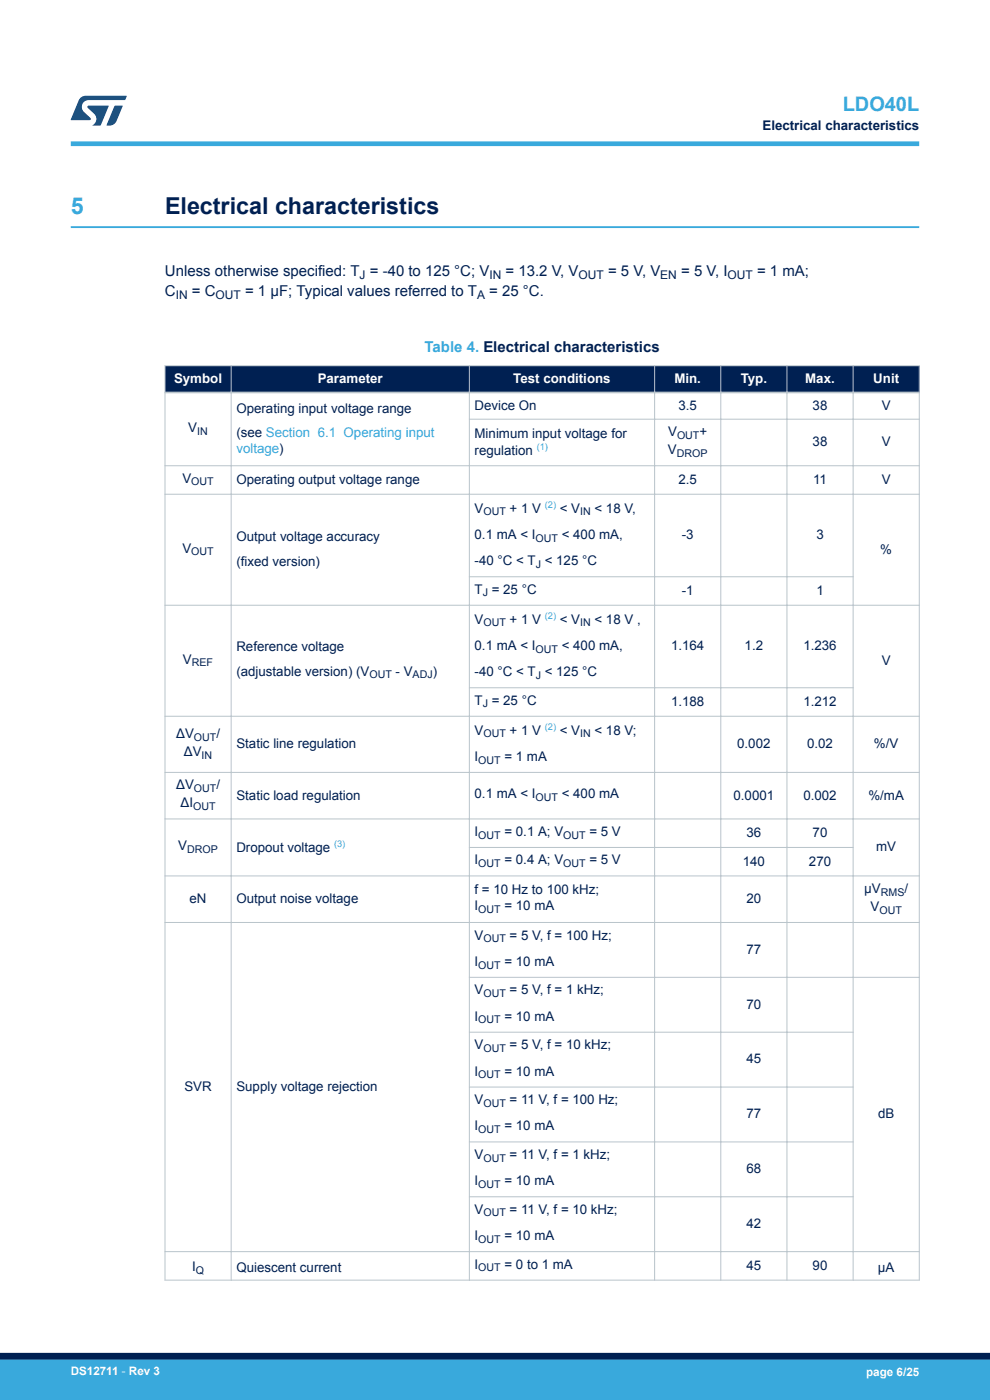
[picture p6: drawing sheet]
<svg xmlns="http://www.w3.org/2000/svg" width="210mm" height="297mm" viewBox="0 0 210 297" stroke-linecap="round" stroke-linejoin="round" font-family="sans-serif">
<defs><g id="words">
<text font-size="4.9" fill="#39a9dc" x="15" y="45.4">5</text>
<text font-size="4.9" fill="#002052" x="35" y="45.4">Electrical characteristics</text>
<text font-size="4.2" fill="#39a9dc" x="178.8" y="23.5">LDO40L</text>
<g font-size="3.2" fill="#002052">
<text x="35" y="58.6">Unless otherwise specified: T = -40 to 125 °C; V</text>
<text x="107.2" y="58.6">= 13.2 V, V</text>
<text x="129" y="58.6">= 5 V, V</text>
<text x="144.5" y="58.6">= 5 V, I</text>
<text x="160.6" y="58.6">= 1 mA;</text>
<text x="35" y="62.9">C</text>
<text x="40.7" y="62.9">= C</text>
<text x="52" y="62.9">= 1 µF; Typical values referred to T</text>
<text x="103.8" y="62.9">= 25 °C.</text>
</g>
<text font-size="3.2" fill="#39a9dc" x="90.1" y="74.6">Table 4. Electrical characteristics</text>
<g font-size="2.8" fill="#002052">
<text x="161.7" y="27.5">Electrical characteristics</text>
<text x="50.1" y="87.6">Operating input voltage range</text>
<text x="100.7" y="86.9">Device On</text>
<text x="143.9" y="86.9">3.5</text>
<text x="172.4" y="86.9">38</text>
<text x="187" y="86.9">V</text>
<text x="39.9" y="91.7">V</text>
<text x="50.1" y="92.8">(see Section 6.1 Operating input</text>
<text x="100.7" y="92.9">Minimum input voltage for</text>
<text x="141.7" y="92.5">V</text>
<text x="148.4" y="92.5">+</text>
<text x="172.4" y="94.7">38</text>
<text x="187" y="94.7">V</text>
<text x="100.7" y="96.5">regulation</text>
<text x="141.7" y="96.4">V</text>
<text x="38.7" y="102.4">V</text>
<text x="50.1" y="102.6">Operating output voltage range</text>
<text x="143.9" y="102.6">2.5</text>
<text x="172.5" y="102.6">11</text>
<text x="187" y="102.6">V</text>
<text x="100.7" y="108.7">V</text>
<text x="108.1" y="108.7">+ 1 V</text>
<text x="118.8" y="108.7">&lt; V</text>
<text x="126.1" y="108.7">&lt; 18 V,</text>
<text x="38.7" y="117.2">V</text>
<text x="50.1" y="114.9">Output voltage accuracy</text>
<text x="100.7" y="114.3">0.1 mA &lt; I</text>
<text x="100.7" y="119.9">-40 °C &lt; T &lt; 125 °C</text>
<text x="119.2" y="114.3">&lt; 400 mA,</text>
<text x="144.6" y="114.4">-3</text>
<text x="173.2" y="114.4">3</text>
<text x="186.7" y="117.4">%</text>
<text x="50.1" y="120">(fixed version)</text>
<text x="100.7" y="126">T = 25 °C</text>
<text x="144.6" y="126.2">-1</text>
<text x="173.2" y="126.2">1</text>
<text x="100.7" y="132.3">V</text>
<text x="100.7" y="137.9">0.1 mA &lt; I</text>
<text x="108.1" y="132.3">+ 1 V</text>
<text x="118.8" y="132.3">&lt; V</text>
<text x="119.2" y="137.9">&lt; 400 mA,</text>
<text x="126.1" y="132.3">&lt; 18 V ,</text>
<text x="142.3" y="138">1.164</text>
<text x="158" y="138">1.2</text>
<text x="170.4" y="138">1.236</text>
<text x="38.8" y="140.8">V</text>
<text x="50.1" y="138.2">Reference voltage</text>
<text x="50.1" y="143.3">(adjustable version) (V</text>
<text x="83.9" y="143.3">- V</text>
<text x="91.8" y="143.3">)</text>
<text x="100.7" y="143.5">-40 °C &lt; T &lt; 125 °C</text>
<text x="187" y="141">V</text>
<text x="100.7" y="149.5">T = 25 °C</text>
<text x="142.3" y="149.7">1.188</text>
<text x="170.4" y="149.7">1.212</text>
<text x="100.7" y="155.8">V</text>
<text x="108.1" y="155.8">+ 1 V</text>
<text x="118.8" y="155.8">&lt; V</text>
<text x="126.1" y="155.8">&lt; 18 V;</text>
<text x="37.4" y="156.6">ΔV</text>
<text x="39" y="160.4">ΔV</text>
<text x="45.9" y="156.6">/</text>
<text x="50.1" y="158.7">Static line regulation</text>
<text x="100.7" y="161.4">I</text>
<text x="107" y="161.4">= 1 mA</text>
<text x="156.4" y="158.7">0.002</text>
<text x="171.2" y="158.7">0.02</text>
<text x="185.4" y="158.7">%/V</text>
<text x="37.4" y="167.5">ΔV</text>
<text x="45.9" y="167.5">/</text>
<text x="38.3" y="171.3">ΔI</text>
<text x="50.1" y="169.6">Static load regulation</text>
<text x="100.7" y="169.4">0.1 mA &lt; I</text>
<text x="119.2" y="169.4">&lt; 400 mA</text>
<text x="155.6" y="169.6">0.0001</text>
<text x="170.4" y="169.6">0.002</text>
<text x="184.2" y="169.6">%/mA</text>
<text x="100.7" y="177.3">I</text>
<text x="107" y="177.3">= 0.1 A; V</text>
<text x="125" y="177.3">= 5 V</text>
<text x="158.3" y="177.6">36</text>
<text x="172.4" y="177.6">70</text>
<text x="37.8" y="180.4">V</text>
<text x="50.1" y="180.7">Dropout voltage</text>
<text x="100.7" y="183.4">I</text>
<text x="107" y="183.4">= 0.4 A; V</text>
<text x="125" y="183.4">= 5 V</text>
<text x="157.6" y="183.6">140</text>
<text x="171.6" y="183.6">270</text>
<text x="185.9" y="180.6">mV</text>
<text x="40.2" y="191.6">eN</text>
<text x="50.1" y="191.6">Output noise voltage</text>
<text x="100.7" y="189.7">f = 10 Hz to 100 kHz;</text>
<text x="158.3" y="191.6">20</text>
<text x="183.3" y="189.4">µV</text>
<text x="191.9" y="189.4">/</text>
<text x="100.7" y="193">I</text>
<text x="107" y="193">= 10 mA</text>
<text x="184.7" y="193.3">V</text>
<text x="100.7" y="199.3">V</text>
<text x="108.1" y="199.3">= 5 V, f = 100 Hz;</text>
<text x="158.3" y="202.3">77</text>
<text x="100.7" y="204.9">I</text>
<text x="107" y="204.9">= 10 mA</text>
<text x="100.7" y="210.9">V</text>
<text x="108.1" y="210.9">= 5 V, f = 1 kHz;</text>
<text x="158.3" y="214">70</text>
<text x="100.7" y="216.5">I</text>
<text x="107" y="216.5">= 10 mA</text>
<text x="100.7" y="222.6">V</text>
<text x="108.1" y="222.6">= 5 V, f = 10 kHz;</text>
<text x="158.3" y="225.6">45</text>
<text x="39.1" y="231.4">SVR</text>
<text x="50.1" y="231.4">Supply voltage rejection</text>
<text x="100.7" y="228.2">I</text>
<text x="107" y="228.2">= 10 mA</text>
<text x="100.7" y="234.2">V</text>
<text x="100.7" y="239.8">I</text>
<text x="107" y="239.8">= 10 mA</text>
<text x="108.1" y="234.2">= 11 V, f = 100 Hz;</text>
<text x="158.3" y="237.2">77</text>
<text x="186.3" y="237.2">dB</text>
<text x="100.7" y="245.9">V</text>
<text x="108.1" y="245.9">= 11 V, f = 1 kHz;</text>
<text x="100.7" y="251.5">I</text>
<text x="107" y="251.5">= 10 mA</text>
<text x="158.3" y="248.9">68</text>
<text x="100.7" y="257.5">V</text>
<text x="108.1" y="257.5">= 11 V, f = 10 kHz;</text>
<text x="100.7" y="263.1">I</text>
<text x="107" y="263.1">= 10 mA</text>
<text x="158.3" y="260.5">42</text>
<text x="40.7" y="269.6">I</text>
<text x="50.1" y="269.9">Quiescent current</text>
<text x="100.7" y="269.1">I</text>
<text x="107" y="269.1">= 0 to 1 mA</text>
<text x="158.3" y="269.4">45</text>
<text x="172.4" y="269.4">90</text>
<text x="186.2" y="269.9">µA</text>
</g>
<g font-size="2.8" fill="#fff">
<text x="36.9" y="81.2">Symbol</text>
<text x="67.4" y="81.2">Parameter</text>
<text x="108.9" y="81.2">Test conditions</text>
<text x="143.1" y="81.2">Min.</text>
<text x="157.1" y="81.2">Typ.</text>
<text x="170.8" y="81.2">Max.</text>
<text x="185.2" y="81.2">Unit</text>
</g>
<text font-size="2.8" fill="#39a9dc" x="50.1" y="96.1">voltage)</text>
<g font-size="2.5" fill="#002052">
<text x="76.3" y="59.2">J</text>
<text x="103.8" y="59.2">IN</text>
<text x="122.7" y="59.2">OUT</text>
<text x="140.1" y="59.2">EN</text>
<text x="154.3" y="59.2">OUT</text>
<text x="37.3" y="63.5">IN</text>
<text x="45.7" y="63.5">OUT</text>
<text x="101.2" y="63.5">A</text>
</g>
<g font-size="2.5" fill="#fff">
<text x="15" y="291.6">DS12711 - Rev 3</text>
<text x="183.7" y="291.9">page 6/25</text>
</g>
<g font-size="2.3" fill="#002052">
<text x="41.8" y="92.2">IN</text>
<text x="143.6" y="93.1">OUT</text>
<text x="143.6" y="96.9">DROP</text>
<text x="40.6" y="103">OUT</text>
<text x="102.5" y="109.3">OUT</text>
<text x="123.1" y="109.3">IN</text>
<text x="40.6" y="117.8">OUT</text>
<text x="113.6" y="114.9">OUT</text>
<text x="113.6" y="120.5">J</text>
<text x="102.4" y="126.5">J</text>
<text x="102.5" y="132.8">OUT</text>
<text x="123.1" y="132.8">IN</text>
<text x="40.7" y="141.3">REF</text>
<text x="78.4" y="143.9">OUT</text>
<text x="87.5" y="143.9">ADJ</text>
<text x="113.6" y="138.4">OUT</text>
<text x="113.6" y="144">J</text>
<text x="102.4" y="150.1">J</text>
<text x="41.1" y="157.1">OUT</text>
<text x="42.8" y="161">IN</text>
<text x="101.5" y="162">OUT</text>
<text x="102.5" y="156.4">OUT</text>
<text x="123.1" y="156.4">IN</text>
<text x="41" y="171.9">OUT</text>
<text x="41.1" y="168">OUT</text>
<text x="113.6" y="170">OUT</text>
<text x="101.5" y="177.9">OUT</text>
<text x="119.5" y="177.9">OUT</text>
<text x="39.7" y="180.9">DROP</text>
<text x="101.5" y="184">OUT</text>
<text x="119.5" y="184">OUT</text>
<text x="186.8" y="190">RMS</text>
<text x="101.5" y="193.6">OUT</text>
<text x="186.5" y="193.8">OUT</text>
<text x="102.5" y="199.9">OUT</text>
<text x="101.5" y="205.5">OUT</text>
<text x="102.5" y="211.5">OUT</text>
<text x="101.5" y="217.1">OUT</text>
<text x="102.5" y="223.2">OUT</text>
<text x="101.5" y="228.7">OUT</text>
<text x="102.5" y="234.8">OUT</text>
<text x="101.5" y="240.4">OUT</text>
<text x="102.5" y="246.4">OUT</text>
<text x="101.5" y="252">OUT</text>
<text x="101.5" y="263.7">OUT</text>
<text x="102.5" y="258.1">OUT</text>
<text x="101.5" y="269.7">OUT</text>
<text x="41.5" y="270.2">Q</text>
</g>
<g font-size="2" fill="#39a9dc">
<text x="113.8" y="95.6">(1)</text>
<text x="115.6" y="107.8">(2)</text>
<text x="115.6" y="131.3">(2)</text>
<text x="115.6" y="154.9">(2)</text>
<text x="70.8" y="179.8">(3)</text>
</g>
</g></defs>
<path d="M15 48.2h180" fill="none" stroke="#39a9dc" stroke-width=".4"/>
<g fill="#002052">
<path d="M35 77.6h160v5.7h-160z" fill-rule="evenodd"/>
<path d="M35 77.6h160v5.7h-160z" fill-rule="evenodd"/>
</g>
<g fill="none" stroke="#b9c4ca" stroke-width=".21">
<path d="M34.9 77.6h160.2M35 77.5v194.2M49 77.5v194.2M99.6 77.5v194.2M138.9 77.5v194.2M152.9 77.5v194.2M166.9 77.5v194.2M181 77.5v194.2M195 77.5v194.2M99.5 88.9h95.6M195.1 98.8h-160.2M34.9 104.8h160.2"/>
<path d="M34.9 128.4h160.2M99.5 122.4h81.6M34.9 151.9h160.2M99.5 145.9h81.6M34.9 163.9h160.2M34.9 173.7h160.2M99.5 179.8h81.6M34.9 185.8h160.2M34.9 195.7h160.2M99.5 207.3h95.6M99.5 219h81.6M99.5 230.6h81.6"/>
<path d="M99.5 242.3h81.6M99.5 253.9h81.6M34.9 265.5h160.2M34.9 271.6h160.2"/>
</g>
<path d="M34.9 83.3h160.2" fill="none" stroke="#b9c4ca" stroke-width=".35"/>
<path d="M15 30.5h180" fill="none" stroke="#39a9dc" stroke-width="1"/>
<g fill="#005288">
<path d="M17.1 20.7l1.1-.4 8.7 .1-.4 .8h-7.6a1.45 1.45 0 0 0-1.4 .9 1.45 1.45 0 0 0 .2 1.6l1.5 1.3v.4l-4.2 .1 1.7-4.2z"/>
<path d="M24.3 22.4l1.7 .1-1.3 3.2a1.6 1.6 0 0 1-1.5 .9l-.6-.1z"/>
<path d="M18.6 22.5h4.5l-1.8 4.1h-1.7a1.54 1.54 0 0 0 .4-2.4l-1.4-1.3z"/>
</g>
<g fill="#39a9dc">
<path d="M0 288.4h210v8.6h-210z" fill-rule="evenodd"/>
<path d="M-.1 288.4h210.2v4.4h-210.2z" fill-rule="evenodd"/>
</g>
<path d="M0 287.7h210" fill="none" stroke="#002052" stroke-width="1.4"/>
<use href="#words"/>
</svg>
